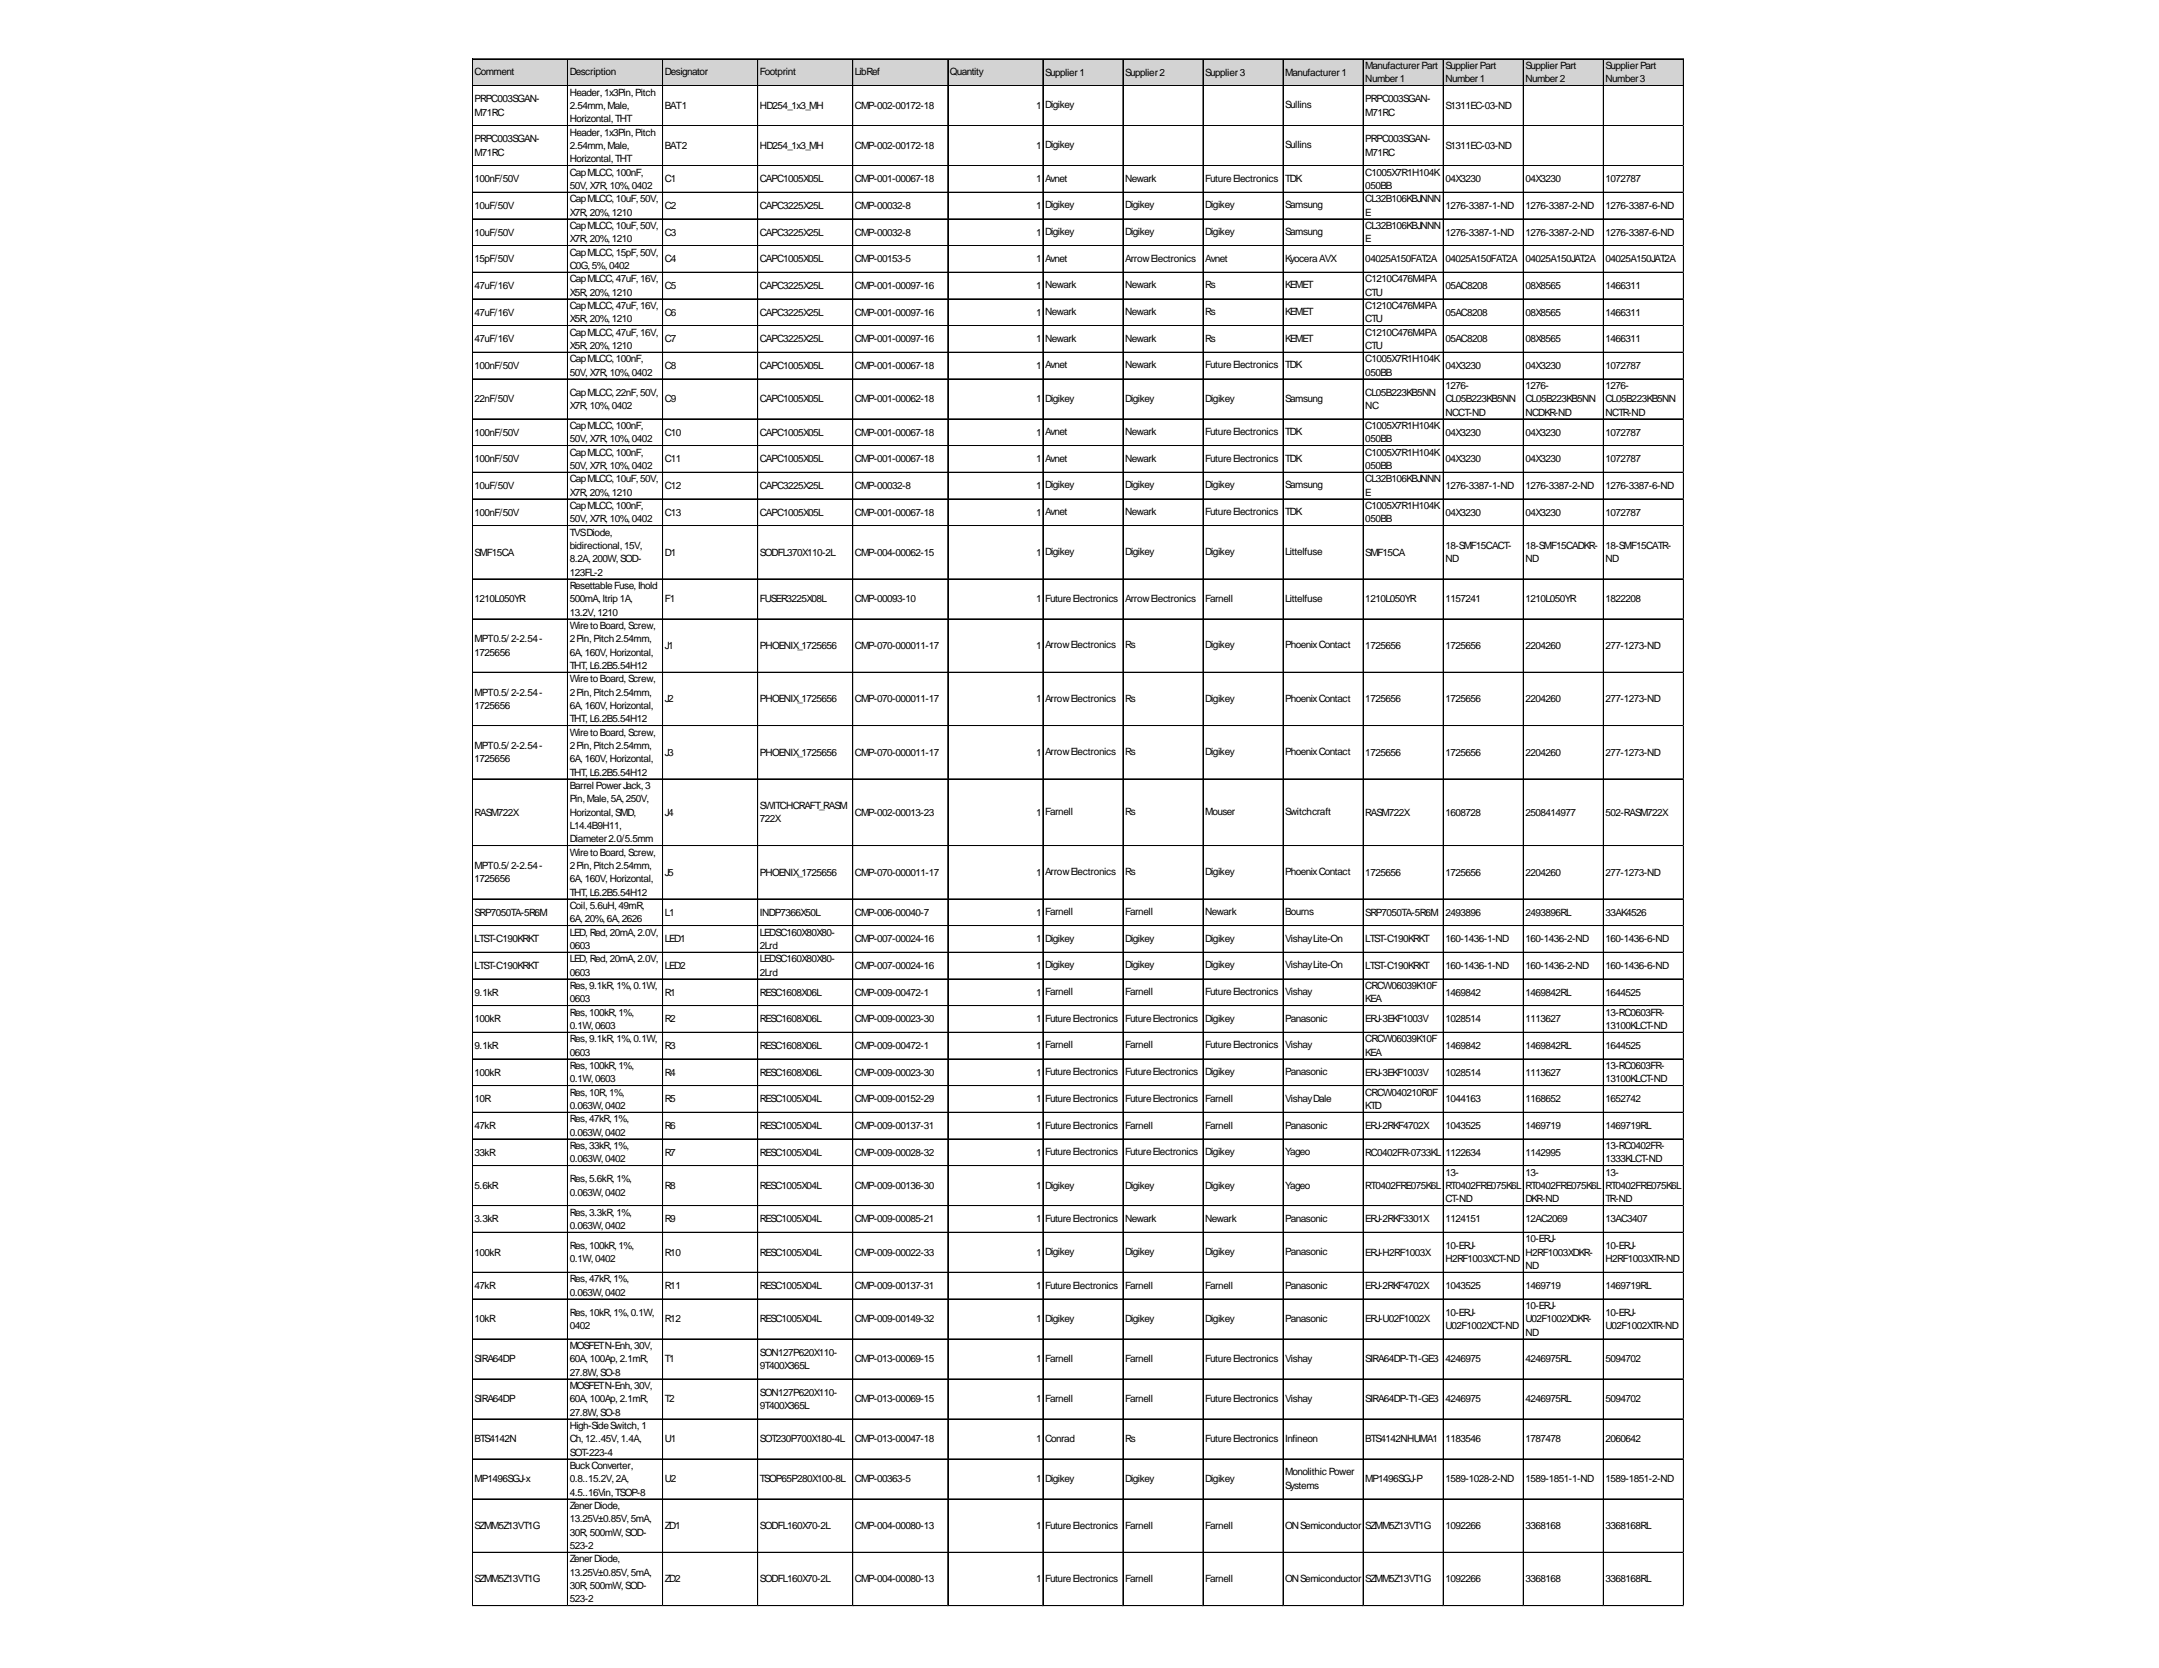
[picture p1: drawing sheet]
<svg xmlns="http://www.w3.org/2000/svg" width="279mm" height="216mm" viewBox="0 0 279 216" stroke-linecap="round" stroke-linejoin="round" font-family="sans-serif">
<defs><g id="words">
<g font-size="1.3">
<text x="61.4" y="9.7">Comment</text>
<text x="73.7" y="9.7">Description</text>
<text x="86" y="9.7">Designator</text>
<text x="98.3" y="9.7">Footprint</text>
<text x="110.6" y="9.7">LibRef</text>
<text x="122.9" y="9.7">Quantity</text>
<text x="135.2" y="9.8">Supplier1</text>
<text x="145.6" y="9.8">Supplier2</text>
<text x="156" y="9.8">Supplier3</text>
<text x="166.3" y="9.8">Manufacturer1</text>
<text x="176.7" y="8.9">ManufacturerPart</text>
<text x="176.7" y="10.7">Number1</text>
<text x="187.1" y="8.9">SupplierPart</text>
<text x="187.1" y="10.7">Number1</text>
<text x="197.4" y="8.9">SupplierPart</text>
<text x="197.4" y="10.7">Number2</text>
<text x="207.8" y="8.9">SupplierPart</text>
<text x="207.8" y="10.7">Number3</text>
<text x="61.4" y="13.2">PRPC003SGAN-</text>
<text x="61.4" y="15">M71RC</text>
<text x="73.7" y="12.4">Header,1x3Pin,Pitch</text>
<text x="73.7" y="14.1">2.54mm,Male,</text>
<text x="73.7" y="15.8">Horizontal,THT</text>
<text x="73.7" y="17.6">Header,1x3Pin,Pitch</text>
<text x="86" y="14.1">BAT1</text>
<text x="98.3" y="14.1">HD254_1x3_MH</text>
<text x="110.6" y="14.1">CMP-002-00172-18</text>
<text x="134.1" y="14.1">1</text>
<text x="135.2" y="14">Digikey</text>
<text x="166.3" y="14">Sullins</text>
<text x="176.7" y="13.2">PRPC003SGAN-</text>
<text x="176.7" y="15">M71RC</text>
<text x="187.1" y="14.1">S1311EC-03-ND</text>
<text x="61.4" y="18.4">PRPC003SGAN-</text>
<text x="61.4" y="20.1">M71RC</text>
<text x="61.4" y="23.6">100nF/50V</text>
<text x="73.7" y="19.3">2.54mm,Male,</text>
<text x="73.7" y="21">Horizontal,THT</text>
<text x="73.7" y="22.7">CapMLCC,100nF,</text>
<text x="86" y="19.3">BAT2</text>
<text x="86" y="23.6">C1</text>
<text x="98.3" y="19.3">HD254_1x3_MH</text>
<text x="98.3" y="23.6">CAPC1005X05L</text>
<text x="110.6" y="19.3">CMP-002-00172-18</text>
<text x="110.6" y="23.6">CMP-001-00067-18</text>
<text x="134.1" y="19.3">1</text>
<text x="134.1" y="23.6">1</text>
<text x="135.2" y="19.2">Digikey</text>
<text x="135.2" y="23.5">Avnet</text>
<text x="145.6" y="23.5">Newark</text>
<text x="156" y="23.5">FutureElectronics</text>
<text x="166.3" y="19.2">Sullins</text>
<text x="166.3" y="23.5">TDK</text>
<text x="176.7" y="18.4">PRPC003SGAN-</text>
<text x="176.7" y="20.1">M71RC</text>
<text x="176.7" y="22.7">C1005X7R1H104K</text>
<text x="187.1" y="19.3">S1311EC-03-ND</text>
<text x="187.1" y="23.6">04X3230</text>
<text x="197.4" y="23.6">04X3230</text>
<text x="207.8" y="23.6">1072787</text>
<text x="61.4" y="27.1">10uF/50V</text>
<text x="73.7" y="24.5">50V,X7R,10%,0402</text>
<text x="73.7" y="26.2">CapMLCC,10uF,50V,</text>
<text x="73.7" y="27.9">X7R,20%,1210</text>
<text x="73.7" y="29.6">CapMLCC,10uF,50V,</text>
<text x="86" y="27.1">C2</text>
<text x="98.3" y="27.1">CAPC3225X25L</text>
<text x="110.6" y="27.1">CMP-00032-8</text>
<text x="134.1" y="27.1">1</text>
<text x="135.2" y="27">Digikey</text>
<text x="145.6" y="27">Digikey</text>
<text x="156" y="27">Digikey</text>
<text x="166.3" y="27">Samsung</text>
<text x="176.7" y="24.5">050BB</text>
<text x="176.7" y="26.2">CL32B106KBJNNN</text>
<text x="176.7" y="27.9">E</text>
<text x="176.7" y="29.6">CL32B106KBJNNN</text>
<text x="187.1" y="27.1">1276-3387-1-ND</text>
<text x="197.4" y="27.1">1276-3387-2-ND</text>
<text x="207.8" y="27.1">1276-3387-6-ND</text>
<text x="61.4" y="30.5">10uF/50V</text>
<text x="61.4" y="34">15pF/50V</text>
<text x="73.7" y="31.4">X7R,20%,1210</text>
<text x="73.7" y="33.1">CapMLCC,15pF,50V,</text>
<text x="73.7" y="34.8">C0G,5%,0402</text>
<text x="86" y="30.5">C3</text>
<text x="86" y="34">C4</text>
<text x="98.3" y="30.5">CAPC3225X25L</text>
<text x="98.3" y="34">CAPC1005X05L</text>
<text x="110.6" y="30.5">CMP-00032-8</text>
<text x="110.6" y="34">CMP-00153-5</text>
<text x="134.1" y="30.5">1</text>
<text x="134.1" y="34">1</text>
<text x="135.2" y="30.4">Digikey</text>
<text x="135.2" y="33.9">Avnet</text>
<text x="145.6" y="30.4">Digikey</text>
<text x="145.6" y="33.9">ArrowElectronics</text>
<text x="156" y="30.4">Digikey</text>
<text x="156" y="33.9">Avnet</text>
<text x="166.3" y="30.4">Samsung</text>
<text x="166.3" y="33.9">KyoceraAVX</text>
<text x="176.7" y="31.4">E</text>
<text x="176.7" y="34">04025A150FAT2A</text>
<text x="187.1" y="30.5">1276-3387-1-ND</text>
<text x="187.1" y="34">04025A150FAT2A</text>
<text x="197.4" y="30.5">1276-3387-2-ND</text>
<text x="197.4" y="34">04025A150JAT2A</text>
<text x="207.8" y="30.5">1276-3387-6-ND</text>
<text x="207.8" y="34">04025A150JAT2A</text>
<text x="61.4" y="37.4">47uF/16V</text>
<text x="61.4" y="40.9">47uF/16V</text>
<text x="73.7" y="36.5">CapMLCC,47uF,16V,</text>
<text x="73.7" y="38.3">X5R,20%,1210</text>
<text x="73.7" y="40">CapMLCC,47uF,16V,</text>
<text x="73.7" y="41.7">X5R,20%,1210</text>
<text x="86" y="37.4">C5</text>
<text x="86" y="40.9">C6</text>
<text x="98.3" y="37.4">CAPC3225X25L</text>
<text x="98.3" y="40.9">CAPC3225X25L</text>
<text x="110.6" y="37.4">CMP-001-00097-16</text>
<text x="110.6" y="40.9">CMP-001-00097-16</text>
<text x="134.1" y="37.4">1</text>
<text x="134.1" y="40.9">1</text>
<text x="135.2" y="37.3">Newark</text>
<text x="135.2" y="40.8">Newark</text>
<text x="145.6" y="37.3">Newark</text>
<text x="145.6" y="40.8">Newark</text>
<text x="156" y="37.3">Rs</text>
<text x="156" y="40.8">Rs</text>
<text x="166.3" y="37.3">KEMET</text>
<text x="166.3" y="40.8">KEMET</text>
<text x="176.7" y="36.5">C1210C476M4PA</text>
<text x="176.7" y="38.3">CTU</text>
<text x="176.7" y="40">C1210C476M4PA</text>
<text x="176.7" y="41.7">CTU</text>
<text x="187.1" y="37.4">05AC8208</text>
<text x="187.1" y="40.9">05AC8208</text>
<text x="197.4" y="37.4">08X8565</text>
<text x="197.4" y="40.9">08X8565</text>
<text x="207.8" y="37.4">1466311</text>
<text x="207.8" y="40.9">1466311</text>
<text x="61.4" y="44.3">47uF/16V</text>
<text x="61.4" y="47.8">100nF/50V</text>
<text x="73.7" y="43.4">CapMLCC,47uF,16V,</text>
<text x="73.7" y="45.2">X5R,20%,1210</text>
<text x="73.7" y="46.9">CapMLCC,100nF,</text>
<text x="86" y="44.3">C7</text>
<text x="86" y="47.8">C8</text>
<text x="98.3" y="44.3">CAPC3225X25L</text>
<text x="98.3" y="47.8">CAPC1005X05L</text>
<text x="110.6" y="44.3">CMP-001-00097-16</text>
<text x="110.6" y="47.8">CMP-001-00067-18</text>
<text x="134.1" y="44.3">1</text>
<text x="134.1" y="47.8">1</text>
<text x="135.2" y="44.2">Newark</text>
<text x="135.2" y="47.7">Avnet</text>
<text x="145.6" y="44.2">Newark</text>
<text x="145.6" y="47.7">Newark</text>
<text x="156" y="44.2">Rs</text>
<text x="156" y="47.7">FutureElectronics</text>
<text x="166.3" y="44.2">KEMET</text>
<text x="166.3" y="47.7">TDK</text>
<text x="176.7" y="43.4">C1210C476M4PA</text>
<text x="176.7" y="45.2">CTU</text>
<text x="176.7" y="46.9">C1005X7R1H104K</text>
<text x="187.1" y="44.3">05AC8208</text>
<text x="187.1" y="47.8">04X3230</text>
<text x="197.4" y="44.3">08X8565</text>
<text x="197.4" y="47.8">04X3230</text>
<text x="207.8" y="44.3">1466311</text>
<text x="207.8" y="47.8">1072787</text>
<text x="61.4" y="52.1">22nF/50V</text>
<text x="73.7" y="48.6">50V,X7R,10%,0402</text>
<text x="73.7" y="51.2">CapMLCC,22nF,50V,</text>
<text x="73.7" y="52.9">X7R,10%,0402</text>
<text x="86" y="52.1">C9</text>
<text x="98.3" y="52.1">CAPC1005X05L</text>
<text x="110.6" y="52.1">CMP-001-00062-18</text>
<text x="134.1" y="52.1">1</text>
<text x="135.2" y="52">Digikey</text>
<text x="145.6" y="52">Digikey</text>
<text x="156" y="52">Digikey</text>
<text x="166.3" y="52">Samsung</text>
<text x="176.7" y="48.6">050BB</text>
<text x="176.7" y="51.2">CL05B223KB5NN</text>
<text x="176.7" y="52.9">NC</text>
<text x="187.1" y="50.4">1276-</text>
<text x="187.1" y="52.1">CL05B223KB5NN</text>
<text x="187.1" y="53.8">NCCT-ND</text>
<text x="197.4" y="50.4">1276-</text>
<text x="197.4" y="52.1">CL05B223KB5NN</text>
<text x="197.4" y="53.8">NCDKR-ND</text>
<text x="207.8" y="50.4">1276-</text>
<text x="207.8" y="52.1">CL05B223KB5NN</text>
<text x="207.8" y="53.8">NCTR-ND</text>
<text x="61.4" y="56.4">100nF/50V</text>
<text x="61.4" y="59.8">100nF/50V</text>
<text x="73.7" y="55.5">CapMLCC,100nF,</text>
<text x="73.7" y="57.3">50V,X7R,10%,0402</text>
<text x="73.7" y="59">CapMLCC,100nF,</text>
<text x="86" y="56.4">C10</text>
<text x="86" y="59.8">C11</text>
<text x="98.3" y="56.4">CAPC1005X05L</text>
<text x="98.3" y="59.8">CAPC1005X05L</text>
<text x="110.6" y="56.4">CMP-001-00067-18</text>
<text x="110.6" y="59.8">CMP-001-00067-18</text>
<text x="134.1" y="56.4">1</text>
<text x="134.1" y="59.8">1</text>
<text x="135.2" y="56.3">Avnet</text>
<text x="135.2" y="59.8">Avnet</text>
<text x="145.6" y="56.3">Newark</text>
<text x="145.6" y="59.8">Newark</text>
<text x="156" y="56.3">FutureElectronics</text>
<text x="156" y="59.8">FutureElectronics</text>
<text x="166.3" y="56.3">TDK</text>
<text x="166.3" y="59.8">TDK</text>
<text x="176.7" y="55.5">C1005X7R1H104K</text>
<text x="176.7" y="57.3">050BB</text>
<text x="176.7" y="59">C1005X7R1H104K</text>
<text x="187.1" y="56.4">04X3230</text>
<text x="187.1" y="59.8">04X3230</text>
<text x="197.4" y="56.4">04X3230</text>
<text x="197.4" y="59.8">04X3230</text>
<text x="207.8" y="56.4">1072787</text>
<text x="207.8" y="59.8">1072787</text>
<text x="61.4" y="63.3">10uF/50V</text>
<text x="73.7" y="60.7">50V,X7R,10%,0402</text>
<text x="73.7" y="62.4">CapMLCC,10uF,50V,</text>
<text x="73.7" y="64.2">X7R,20%,1210</text>
<text x="73.7" y="65.9">CapMLCC,100nF,</text>
<text x="86" y="63.3">C12</text>
<text x="98.3" y="63.3">CAPC3225X25L</text>
<text x="110.6" y="63.3">CMP-00032-8</text>
<text x="134.1" y="63.3">1</text>
<text x="135.2" y="63.2">Digikey</text>
<text x="145.6" y="63.2">Digikey</text>
<text x="156" y="63.2">Digikey</text>
<text x="166.3" y="63.2">Samsung</text>
<text x="176.7" y="60.7">050BB</text>
<text x="176.7" y="62.4">CL32B106KBJNNN</text>
<text x="176.7" y="64.2">E</text>
<text x="176.7" y="65.9">C1005X7R1H104K</text>
<text x="187.1" y="63.3">1276-3387-1-ND</text>
<text x="197.4" y="63.3">1276-3387-2-ND</text>
<text x="207.8" y="63.3">1276-3387-6-ND</text>
<text x="61.4" y="66.7">100nF/50V</text>
<text x="61.4" y="71.9">SMF15CA</text>
<text x="73.7" y="67.6">50V,X7R,10%,0402</text>
<text x="73.7" y="69.3">TVSDiode,</text>
<text x="73.7" y="71.1">bidirectional,15V,</text>
<text x="86" y="66.7">C13</text>
<text x="86" y="71.9">D1</text>
<text x="98.3" y="66.7">CAPC1005X05L</text>
<text x="98.3" y="71.9">SODFL370X110-2L</text>
<text x="110.6" y="66.7">CMP-001-00067-18</text>
<text x="110.6" y="71.9">CMP-004-00062-15</text>
<text x="134.1" y="66.7">1</text>
<text x="134.1" y="71.9">1</text>
<text x="135.2" y="66.7">Avnet</text>
<text x="135.2" y="71.9">Digikey</text>
<text x="145.6" y="66.7">Newark</text>
<text x="145.6" y="71.9">Digikey</text>
<text x="156" y="66.7">FutureElectronics</text>
<text x="156" y="71.9">Digikey</text>
<text x="166.3" y="66.7">TDK</text>
<text x="166.3" y="71.9">Littelfuse</text>
<text x="176.7" y="67.6">050BB</text>
<text x="176.7" y="71.9">SMF15CA</text>
<text x="187.1" y="66.7">04X3230</text>
<text x="187.1" y="71.1">18-SMF15CACT-</text>
<text x="197.4" y="66.7">04X3230</text>
<text x="197.4" y="71.1">18-SMF15CADKR-</text>
<text x="207.8" y="66.7">1072787</text>
<text x="207.8" y="71.1">18-SMF15CATR-</text>
<text x="61.4" y="78">1210L050YR</text>
<text x="73.7" y="72.8">8.2A,200W,SOD-</text>
<text x="73.7" y="74.5">123FL-2</text>
<text x="73.7" y="76.2">ResettableFuse,Ihold</text>
<text x="73.7" y="78">500mA,Itrip1A,</text>
<text x="86" y="78">F1</text>
<text x="98.3" y="78">FUSER3225X08L</text>
<text x="110.6" y="78">CMP-00093-10</text>
<text x="134.1" y="78">1</text>
<text x="135.2" y="77.9">FutureElectronics</text>
<text x="145.6" y="77.9">ArrowElectronics</text>
<text x="156" y="77.9">Farnell</text>
<text x="166.3" y="77.9">Littelfuse</text>
<text x="176.7" y="78">1210L050YR</text>
<text x="187.1" y="72.8">ND</text>
<text x="187.1" y="78">1157241</text>
<text x="197.4" y="72.8">ND</text>
<text x="197.4" y="78">1210L050YR</text>
<text x="207.8" y="72.8">ND</text>
<text x="207.8" y="78">1822208</text>
<text x="61.4" y="83.1">MPT0.5/ 2-2.54-</text>
<text x="73.7" y="79.7">13.2V,1210</text>
<text x="73.7" y="81.4">WiretoBoard,Screw,</text>
<text x="73.7" y="83.1">2Pin,Pitch2.54mm,</text>
<text x="135.2" y="83.9">ArrowElectronics</text>
<text x="145.6" y="83.9">Rs</text>
<text x="156" y="83.9">Digikey</text>
<text x="166.3" y="83.9">PhoenixContact</text>
<text x="61.4" y="84.9">1725656</text>
<text x="73.7" y="84.9">6A,160V,Horizontal,</text>
<text x="73.7" y="86.6">THT,L6.2B5.54H12</text>
<text x="73.7" y="88.3">WiretoBoard,Screw,</text>
<text x="86" y="84">J1</text>
<text x="98.3" y="84">PHOENIX_1725656</text>
<text x="110.6" y="84">CMP-070-000011-17</text>
<text x="134.1" y="84">1</text>
<text x="176.7" y="84">1725656</text>
<text x="187.1" y="84">1725656</text>
<text x="197.4" y="84">2204260</text>
<text x="207.8" y="84">277-1273-ND</text>
<text x="61.4" y="90">MPT0.5/ 2-2.54-</text>
<text x="61.4" y="91.8">1725656</text>
<text x="73.7" y="90">2Pin,Pitch2.54mm,</text>
<text x="73.7" y="91.8">6A,160V,Horizontal,</text>
<text x="73.7" y="93.5">THT,L6.2B5.54H12</text>
<text x="73.7" y="95.2">WiretoBoard,Screw,</text>
<text x="86" y="90.9">J2</text>
<text x="98.3" y="90.9">PHOENIX_1725656</text>
<text x="110.6" y="90.9">CMP-070-000011-17</text>
<text x="134.1" y="90.9">1</text>
<text x="135.2" y="90.8">ArrowElectronics</text>
<text x="145.6" y="90.8">Rs</text>
<text x="156" y="90.8">Digikey</text>
<text x="166.3" y="90.8">PhoenixContact</text>
<text x="176.7" y="90.9">1725656</text>
<text x="187.1" y="90.9">1725656</text>
<text x="197.4" y="90.9">2204260</text>
<text x="207.8" y="90.9">277-1273-ND</text>
<text x="61.4" y="97">MPT0.5/ 2-2.54-</text>
<text x="61.4" y="98.7">1725656</text>
<text x="73.7" y="97">2Pin,Pitch2.54mm,</text>
<text x="73.7" y="98.7">6A,160V,Horizontal,</text>
<text x="73.7" y="100.4">THT,L6.2B5.54H12</text>
<text x="86" y="97.8">J3</text>
<text x="98.3" y="97.8">PHOENIX_1725656</text>
<text x="110.6" y="97.8">CMP-070-000011-17</text>
<text x="134.1" y="97.8">1</text>
<text x="135.2" y="97.7">ArrowElectronics</text>
<text x="145.6" y="97.7">Rs</text>
<text x="156" y="97.7">Digikey</text>
<text x="166.3" y="97.7">PhoenixContact</text>
<text x="176.7" y="97.8">1725656</text>
<text x="187.1" y="97.8">1725656</text>
<text x="197.4" y="97.8">2204260</text>
<text x="207.8" y="97.8">277-1273-ND</text>
<text x="61.4" y="105.6">RASM722X</text>
<text x="73.7" y="102.1">BarrelPowerJack,3</text>
<text x="73.7" y="103.9">Pin,Male,5A,250V,</text>
<text x="73.7" y="105.6">Horizontal,SMD,</text>
<text x="73.7" y="107.3">L14.4B9H11,</text>
<text x="86" y="105.6">J4</text>
<text x="98.3" y="104.7">SWITCHCRAFT_RASM</text>
<text x="98.3" y="106.4">722X</text>
<text x="110.6" y="105.6">CMP-002-00013-23</text>
<text x="134.1" y="105.6">1</text>
<text x="135.2" y="105.5">Farnell</text>
<text x="145.6" y="105.5">Rs</text>
<text x="156" y="105.5">Mouser</text>
<text x="166.3" y="105.5">Switchcraft</text>
<text x="176.7" y="105.6">RASM722X</text>
<text x="187.1" y="105.6">1608728</text>
<text x="197.4" y="105.6">2508414977</text>
<text x="207.8" y="105.6">502-RASM722X</text>
<text x="61.4" y="112.5">MPT0.5/ 2-2.54-</text>
<text x="73.7" y="109">Diameter2.0/5.5mm</text>
<text x="73.7" y="110.8">WiretoBoard,Screw,</text>
<text x="73.7" y="112.5">2Pin,Pitch2.54mm,</text>
<text x="86" y="113.3">J5</text>
<text x="98.3" y="113.3">PHOENIX_1725656</text>
<text x="110.6" y="113.3">CMP-070-000011-17</text>
<text x="134.1" y="113.3">1</text>
<text x="135.2" y="113.3">ArrowElectronics</text>
<text x="145.6" y="113.3">Rs</text>
<text x="156" y="113.3">Digikey</text>
<text x="166.3" y="113.3">PhoenixContact</text>
<text x="176.7" y="113.3">1725656</text>
<text x="187.1" y="113.3">1725656</text>
<text x="197.4" y="113.3">2204260</text>
<text x="207.8" y="113.3">277-1273-ND</text>
<text x="61.4" y="114.2">1725656</text>
<text x="61.4" y="118.5">SRP7050TA-5R6M</text>
<text x="73.7" y="114.2">6A,160V,Horizontal,</text>
<text x="73.7" y="115.9">THT,L6.2B5.54H12</text>
<text x="73.7" y="117.7">Coil,5.6uH,49mR,</text>
<text x="73.7" y="119.4">6A,20%,6A,2626</text>
<text x="86" y="118.5">L1</text>
<text x="98.3" y="118.5">INDP7366X50L</text>
<text x="110.6" y="118.5">CMP-006-00040-7</text>
<text x="134.1" y="118.5">1</text>
<text x="135.2" y="118.5">Farnell</text>
<text x="145.6" y="118.5">Farnell</text>
<text x="156" y="118.5">Newark</text>
<text x="166.3" y="118.5">Bourns</text>
<text x="176.7" y="118.5">SRP7050TA-5R6M</text>
<text x="187.1" y="118.5">2493896</text>
<text x="197.4" y="118.5">2493896RL</text>
<text x="207.8" y="118.5">33AK4526</text>
<text x="61.4" y="122">LTST-C190KRKT</text>
<text x="61.4" y="125.4">LTST-C190KRKT</text>
<text x="73.7" y="121.1">LED,Red,20mA,2.0V,</text>
<text x="73.7" y="122.8">0603</text>
<text x="73.7" y="124.6">LED,Red,20mA,2.0V,</text>
<text x="86" y="122">LED1</text>
<text x="86" y="125.4">LED2</text>
<text x="98.3" y="121.1">LEDSC160X80X80-</text>
<text x="98.3" y="122.8">2Lrd</text>
<text x="98.3" y="124.6">LEDSC160X80X80-</text>
<text x="110.6" y="122">CMP-007-00024-16</text>
<text x="110.6" y="125.4">CMP-007-00024-16</text>
<text x="134.1" y="122">1</text>
<text x="134.1" y="125.4">1</text>
<text x="135.2" y="121.9">Digikey</text>
<text x="135.2" y="125.4">Digikey</text>
<text x="145.6" y="121.9">Digikey</text>
<text x="145.6" y="125.4">Digikey</text>
<text x="156" y="121.9">Digikey</text>
<text x="156" y="125.4">Digikey</text>
<text x="166.3" y="121.9">VishayLite-On</text>
<text x="166.3" y="125.4">VishayLite-On</text>
<text x="176.7" y="122">LTST-C190KRKT</text>
<text x="176.7" y="125.4">LTST-C190KRKT</text>
<text x="187.1" y="122">160-1436-1-ND</text>
<text x="187.1" y="125.4">160-1436-1-ND</text>
<text x="197.4" y="122">160-1436-2-ND</text>
<text x="197.4" y="125.4">160-1436-2-ND</text>
<text x="207.8" y="122">160-1436-6-ND</text>
<text x="207.8" y="125.4">160-1436-6-ND</text>
<text x="61.4" y="128.9">9.1kR</text>
<text x="73.7" y="126.3">0603</text>
<text x="73.7" y="128">Res,9.1kR,1%,0.1W,</text>
<text x="73.7" y="129.7">0603</text>
<text x="73.7" y="131.5">Res,100kR,1%,</text>
<text x="86" y="128.9">R1</text>
<text x="98.3" y="126.3">2Lrd</text>
<text x="98.3" y="128.9">RESC1608X06L</text>
<text x="110.6" y="128.9">CMP-009-00472-1</text>
<text x="134.1" y="128.9">1</text>
<text x="135.2" y="128.8">Farnell</text>
<text x="145.6" y="128.8">Farnell</text>
<text x="156" y="128.8">FutureElectronics</text>
<text x="166.3" y="128.8">Vishay</text>
<text x="176.7" y="128">CRCW06039K10F</text>
<text x="176.7" y="129.7">KEA</text>
<text x="187.1" y="128.9">1469842</text>
<text x="197.4" y="128.9">1469842RL</text>
<text x="207.8" y="128.9">1644525</text>
<text x="207.8" y="131.5">13-RC0603FR-</text>
<text x="61.4" y="132.3">100kR</text>
<text x="61.4" y="135.8">9.1kR</text>
<text x="73.7" y="133.2">0.1W,0603</text>
<text x="73.7" y="134.9">Res,9.1kR,1%,0.1W,</text>
<text x="73.7" y="136.6">0603</text>
<text x="86" y="132.3">R2</text>
<text x="86" y="135.8">R3</text>
<text x="98.3" y="132.3">RESC1608X06L</text>
<text x="98.3" y="135.8">RESC1608X06L</text>
<text x="110.6" y="132.3">CMP-009-00023-30</text>
<text x="110.6" y="135.8">CMP-009-00472-1</text>
<text x="134.1" y="132.3">1</text>
<text x="134.1" y="135.8">1</text>
<text x="135.2" y="132.3">FutureElectronics</text>
<text x="135.2" y="135.7">Farnell</text>
<text x="145.6" y="132.3">FutureElectronics</text>
<text x="145.6" y="135.7">Farnell</text>
<text x="156" y="132.3">Digikey</text>
<text x="156" y="135.7">FutureElectronics</text>
<text x="166.3" y="132.3">Panasonic</text>
<text x="166.3" y="135.7">Vishay</text>
<text x="176.7" y="132.3">ERJ-3EKF1003V</text>
<text x="176.7" y="134.9">CRCW06039K10F</text>
<text x="176.7" y="136.6">KEA</text>
<text x="187.1" y="132.3">1028514</text>
<text x="187.1" y="135.8">1469842</text>
<text x="197.4" y="132.3">1113627</text>
<text x="197.4" y="135.8">1469842RL</text>
<text x="207.8" y="133.2">13100KLCT-ND</text>
<text x="207.8" y="135.8">1644525</text>
<text x="61.4" y="139.2">100kR</text>
<text x="61.4" y="142.7">10R</text>
<text x="73.7" y="138.4">Res,100kR,1%,</text>
<text x="73.7" y="140.1">0.1W,0603</text>
<text x="73.7" y="141.8">Res,10R,1%,</text>
<text x="73.7" y="143.6">0.063W,0402</text>
<text x="86" y="139.2">R4</text>
<text x="86" y="142.7">R5</text>
<text x="98.3" y="139.2">RESC1608X06L</text>
<text x="98.3" y="142.7">RESC1005X04L</text>
<text x="110.6" y="139.2">CMP-009-00023-30</text>
<text x="110.6" y="142.7">CMP-009-00152-29</text>
<text x="134.1" y="139.2">1</text>
<text x="134.1" y="142.7">1</text>
<text x="135.2" y="139.2">FutureElectronics</text>
<text x="135.2" y="142.6">FutureElectronics</text>
<text x="145.6" y="139.2">FutureElectronics</text>
<text x="145.6" y="142.6">FutureElectronics</text>
<text x="156" y="139.2">Digikey</text>
<text x="156" y="142.6">Farnell</text>
<text x="166.3" y="139.2">Panasonic</text>
<text x="166.3" y="142.6">VishayDale</text>
<text x="176.7" y="139.2">ERJ-3EKF1003V</text>
<text x="176.7" y="141.8">CRCW040210R0F</text>
<text x="176.7" y="143.6">KTD</text>
<text x="187.1" y="139.2">1028514</text>
<text x="187.1" y="142.7">1044163</text>
<text x="197.4" y="139.2">1113627</text>
<text x="197.4" y="142.7">1168652</text>
<text x="207.8" y="138.4">13-RC0603FR-</text>
<text x="207.8" y="140.1">13100KLCT-ND</text>
<text x="207.8" y="142.7">1652742</text>
<text x="61.4" y="146.1">47kR</text>
<text x="61.4" y="149.6">33kR</text>
<text x="73.7" y="145.3">Res,47kR,1%,</text>
<text x="73.7" y="147">0.063W,0402</text>
<text x="73.7" y="148.7">Res,33kR,1%,</text>
<text x="86" y="146.1">R6</text>
<text x="86" y="149.6">R7</text>
<text x="98.3" y="146.1">RESC1005X04L</text>
<text x="98.3" y="149.6">RESC1005X04L</text>
<text x="110.6" y="146.1">CMP-009-00137-31</text>
<text x="110.6" y="149.6">CMP-009-00028-32</text>
<text x="134.1" y="146.1">1</text>
<text x="134.1" y="149.6">1</text>
<text x="135.2" y="146.1">FutureElectronics</text>
<text x="135.2" y="149.5">FutureElectronics</text>
<text x="145.6" y="146.1">Farnell</text>
<text x="145.6" y="149.5">FutureElectronics</text>
<text x="156" y="146.1">Farnell</text>
<text x="156" y="149.5">Digikey</text>
<text x="166.3" y="146.1">Panasonic</text>
<text x="166.3" y="149.5">Yageo</text>
<text x="176.7" y="146.1">ERJ-2RKF4702X</text>
<text x="176.7" y="149.6">RC0402FR-0733KL</text>
<text x="187.1" y="146.1">1043525</text>
<text x="187.1" y="149.6">1122634</text>
<text x="197.4" y="146.1">1469719</text>
<text x="197.4" y="149.6">1142995</text>
<text x="207.8" y="146.1">1469719RL</text>
<text x="207.8" y="148.7">13-RC0402FR-</text>
<text x="61.4" y="153.9">5.6kR</text>
<text x="73.7" y="150.5">0.063W,0402</text>
<text x="73.7" y="153">Res,5.6kR,1%,</text>
<text x="73.7" y="154.8">0.063W,0402</text>
<text x="86" y="153.9">R8</text>
<text x="98.3" y="153.9">RESC1005X04L</text>
<text x="110.6" y="153.9">CMP-009-00136-30</text>
<text x="134.1" y="153.9">1</text>
<text x="135.2" y="153.8">Digikey</text>
<text x="145.6" y="153.8">Digikey</text>
<text x="156" y="153.8">Digikey</text>
<text x="166.3" y="153.8">Yageo</text>
<text x="176.7" y="153.9">RT0402FRE075K6L</text>
<text x="187.1" y="152.2">13-</text>
<text x="187.1" y="153.9">RT0402FRE075K6L</text>
<text x="187.1" y="155.6">CT-ND</text>
<text x="197.4" y="152.2">13-</text>
<text x="197.4" y="153.9">RT0402FRE075K6L</text>
<text x="197.4" y="155.6">DKR-ND</text>
<text x="207.8" y="150.5">1333KLCT-ND</text>
<text x="207.8" y="152.2">13-</text>
<text x="207.8" y="153.9">RT0402FRE075K6L</text>
<text x="207.8" y="155.6">TR-ND</text>
<text x="61.4" y="158.2">3.3kR</text>
<text x="73.7" y="157.4">Res,3.3kR,1%,</text>
<text x="73.7" y="159.1">0.063W,0402</text>
<text x="73.7" y="161.7">Res,100kR,1%,</text>
<text x="86" y="158.2">R9</text>
<text x="98.3" y="158.2">RESC1005X04L</text>
<text x="110.6" y="158.2">CMP-009-00085-21</text>
<text x="134.1" y="158.2">1</text>
<text x="135.2" y="158.2">FutureElectronics</text>
<text x="145.6" y="158.2">Newark</text>
<text x="156" y="158.2">Newark</text>
<text x="166.3" y="158.2">Panasonic</text>
<text x="176.7" y="158.2">ERJ-2RKF3301X</text>
<text x="187.1" y="158.2">1124151</text>
<text x="187.1" y="161.7">10-ERJ-</text>
<text x="197.4" y="158.2">12AC2069</text>
<text x="197.4" y="160.8">10-ERJ-</text>
<text x="207.8" y="158.2">13AC3407</text>
<text x="207.8" y="161.7">10-ERJ-</text>
<text x="61.4" y="162.5">100kR</text>
<text x="61.4" y="166.9">47kR</text>
<text x="73.7" y="163.4">0.1W,0402</text>
<text x="73.7" y="166">Res,47kR,1%,</text>
<text x="73.7" y="167.7">0.063W,0402</text>
<text x="86" y="162.5">R10</text>
<text x="86" y="166.9">R11</text>
<text x="98.3" y="162.5">RESC1005X04L</text>
<text x="98.3" y="166.9">RESC1005X04L</text>
<text x="110.6" y="162.5">CMP-009-00022-33</text>
<text x="110.6" y="166.9">CMP-009-00137-31</text>
<text x="134.1" y="162.5">1</text>
<text x="134.1" y="166.9">1</text>
<text x="135.2" y="162.5">Digikey</text>
<text x="135.2" y="166.8">FutureElectronics</text>
<text x="145.6" y="162.5">Digikey</text>
<text x="145.6" y="166.8">Farnell</text>
<text x="156" y="162.5">Digikey</text>
<text x="156" y="166.8">Farnell</text>
<text x="166.3" y="162.5">Panasonic</text>
<text x="166.3" y="166.8">Panasonic</text>
<text x="176.7" y="162.5">ERJ-H2RF1003X</text>
<text x="176.7" y="166.9">ERJ-2RKF4702X</text>
<text x="187.1" y="163.4">H2RF1003XCT-ND</text>
<text x="187.1" y="166.9">1043525</text>
<text x="197.4" y="162.5">H2RF1003XDKR-</text>
<text x="197.4" y="164.3">ND</text>
<text x="197.4" y="166.9">1469719</text>
<text x="207.8" y="163.4">H2RF1003XTR-ND</text>
<text x="207.8" y="166.9">1469719RL</text>
<text x="61.4" y="171.2">10kR</text>
<text x="73.7" y="170.3">Res,10kR,1%,0.1W,</text>
<text x="73.7" y="172">0402</text>
<text x="86" y="171.2">R12</text>
<text x="98.3" y="171.2">RESC1005X04L</text>
<text x="110.6" y="171.2">CMP-009-00149-32</text>
<text x="134.1" y="171.2">1</text>
<text x="135.2" y="171.1">Digikey</text>
<text x="145.6" y="171.1">Digikey</text>
<text x="156" y="171.1">Digikey</text>
<text x="166.3" y="171.1">Panasonic</text>
<text x="176.7" y="171.2">ERJ-U02F1002X</text>
<text x="187.1" y="170.3">10-ERJ-</text>
<text x="187.1" y="172">U02F1002XCT-ND</text>
<text x="197.4" y="169.4">10-ERJ-</text>
<text x="197.4" y="171.2">U02F1002XDKR-</text>
<text x="197.4" y="172.9">ND</text>
<text x="207.8" y="170.3">10-ERJ-</text>
<text x="207.8" y="172">U02F1002XTR-ND</text>
<text x="61.4" y="176.3">SIRA64DP</text>
<text x="73.7" y="174.6">MOSFETN-Enh,30V,</text>
<text x="73.7" y="176.3">60A,100Ap,2.1mR,</text>
<text x="73.7" y="178.1">27.8W,SO-8</text>
<text x="73.7" y="179.8">MOSFETN-Enh,30V,</text>
<text x="86" y="176.3">T1</text>
<text x="98.3" y="175.5">SON127P620X110-</text>
<text x="98.3" y="177.2">9T400X365L</text>
<text x="110.6" y="176.3">CMP-013-00069-15</text>
<text x="134.1" y="176.3">1</text>
<text x="135.2" y="176.3">Farnell</text>
<text x="145.6" y="176.3">Farnell</text>
<text x="156" y="176.3">FutureElectronics</text>
<text x="166.3" y="176.3">Vishay</text>
<text x="176.7" y="176.3">SIRA64DP-T1-GE3</text>
<text x="187.1" y="176.3">4246975</text>
<text x="197.4" y="176.3">4246975RL</text>
<text x="207.8" y="176.3">5094702</text>
<text x="61.4" y="181.5">SIRA64DP</text>
<text x="73.7" y="181.5">60A,100Ap,2.1mR,</text>
<text x="73.7" y="183.2">27.8W,SO-8</text>
<text x="73.7" y="185">High-SideSwitch,1</text>
<text x="86" y="181.5">T2</text>
<text x="98.3" y="180.7">SON127P620X110-</text>
<text x="98.3" y="182.4">9T400X365L</text>
<text x="110.6" y="181.5">CMP-013-00069-15</text>
<text x="134.1" y="181.5">1</text>
<text x="135.2" y="181.5">Farnell</text>
<text x="145.6" y="181.5">Farnell</text>
<text x="156" y="181.5">FutureElectronics</text>
<text x="166.3" y="181.5">Vishay</text>
<text x="176.7" y="181.5">SIRA64DP-T1-GE3</text>
<text x="187.1" y="181.5">4246975</text>
<text x="197.4" y="181.5">4246975RL</text>
<text x="207.8" y="181.5">5094702</text>
<text x="61.4" y="186.7">BTS4142N</text>
<text x="61.4" y="191.9">MP1496SGJ-x</text>
<text x="73.7" y="186.7">Ch,12..45V,1.4A,</text>
<text x="73.7" y="188.4">SOT-223-4</text>
<text x="73.7" y="190.2">BuckConverter,</text>
<text x="73.7" y="191.9">0.8..15.2V,2A,</text>
<text x="86" y="186.7">U1</text>
<text x="86" y="191.9">U2</text>
<text x="98.3" y="186.7">SOT230P700X180-4L</text>
<text x="98.3" y="191.9">TSOP65P280X100-8L</text>
<text x="110.6" y="186.7">CMP-013-00047-18</text>
<text x="110.6" y="191.9">CMP-00363-5</text>
<text x="134.1" y="186.7">1</text>
<text x="134.1" y="191.9">1</text>
<text x="135.2" y="186.6">Conrad</text>
<text x="135.2" y="191.8">Digikey</text>
<text x="145.6" y="186.6">Rs</text>
<text x="145.6" y="191.8">Digikey</text>
<text x="156" y="186.6">FutureElectronics</text>
<text x="156" y="191.8">Digikey</text>
<text x="166.3" y="186.6">Infineon</text>
<text x="166.3" y="190.9">Monolithic Power</text>
<text x="176.7" y="186.7">BTS4142NHUMA1</text>
<text x="176.7" y="191.9">MP1496SGJ-P</text>
<text x="187.1" y="186.7">1183546</text>
<text x="187.1" y="191.9">1589-1028-2-ND</text>
<text x="197.4" y="186.7">1787478</text>
<text x="197.4" y="191.9">1589-1851-1-ND</text>
<text x="207.8" y="186.7">2060642</text>
<text x="207.8" y="191.9">1589-1851-2-ND</text>
<text x="61.4" y="197.9">SZMM5Z13VT1G</text>
<text x="73.7" y="193.6">4.5..16Vin,TSOP-8</text>
<text x="73.7" y="195.3">ZenerDiode,</text>
<text x="73.7" y="197.1">13.25V±0.85V,5mA,</text>
<text x="86" y="197.9">ZD1</text>
<text x="98.3" y="197.9">SODFL160X70-2L</text>
<text x="110.6" y="197.9">CMP-004-00080-13</text>
<text x="134.1" y="197.9">1</text>
<text x="135.2" y="197.8">FutureElectronics</text>
<text x="145.6" y="197.8">Farnell</text>
<text x="156" y="197.8">Farnell</text>
<text x="166.3" y="192.7">Systems</text>
<text x="166.3" y="197.8">ONSemiconductor</text>
<text x="176.7" y="197.9">SZMM5Z13VT1G</text>
<text x="187.1" y="197.9">1092266</text>
<text x="197.4" y="197.9">3368168</text>
<text x="207.8" y="197.9">3368168RL</text>
<text x="73.7" y="198.8">30R,500mW,SOD-</text>
<text x="73.7" y="200.5">523-2</text>
<text x="73.7" y="202.2">ZenerDiode,</text>
<text x="73.7" y="204">13.25V±0.85V,5mA,</text>
<text x="61.4" y="204.8">SZMM5Z13VT1G</text>
<text x="73.7" y="205.7">30R,500mW,SOD-</text>
<text x="73.7" y="207.4">523-2</text>
<text x="86" y="204.8">ZD2</text>
<text x="98.3" y="204.8">SODFL160X70-2L</text>
<text x="110.6" y="204.8">CMP-004-00080-13</text>
<text x="134.1" y="204.8">1</text>
<text x="135.2" y="204.8">FutureElectronics</text>
<text x="145.6" y="204.8">Farnell</text>
<text x="156" y="204.8">Farnell</text>
<text x="166.3" y="204.8">ONSemiconductor</text>
<text x="176.7" y="204.8">SZMM5Z13VT1G</text>
<text x="187.1" y="204.8">1092266</text>
<text x="197.4" y="204.8">3368168</text>
<text x="207.8" y="204.8">3368168RL</text>
</g>
</g></defs>
<path d="M61.2 7.6h156.8v3.5h-156.8z" fill="#d3d3d3"/>
<g fill="none" stroke="#000" stroke-width=".13">
<path d="M61.1 7.6v200.3M61.2 7.6v200.3M61.2 7.6h156.7M61.2 7.7h156.7M61.2 11.1h156.7M61.2 16.2h156.7M61.2 16.3h156.7M73.4 7.7v200.2M73.5 7.7v200.2M85.7 7.7v200.2M85.8 7.7v200.2M98 7.7v200.2"/>
<path d="M98.1 7.7v200.2M110.3 7.7v200.2M110.4 7.7v200.2M122.7 7.7v200.2M135 7.7v200.2M145.3 7.7v200.2M145.4 7.7v200.2M155.7 7.7v200.2M166 7.7v200.2M166.1 7.7v200.2M176.4 7.7v200.2M186.8 7.7v200.2"/>
<path d="M197.1 7.7v200.2M197.2 7.7v200.2M207.5 7.7v200.2M217.8 7.7v200.2M217.9 7.7v200.2M61.2 21.4h156.7M61.2 21.5h156.7M61.2 24.9h156.7M61.2 28.3h156.7M61.2 28.4h156.7M61.2 31.8h156.7M61.2 35.2h156.7"/>
<path d="M61.2 35.3h156.7M61.2 38.7h156.7M61.2 42.1h156.7M61.2 42.2h156.7M61.2 45.6h156.7M61.2 49h156.7M61.2 49.1h156.7M61.2 54.2h156.7M61.2 54.3h156.7M61.2 57.7h156.7M61.2 61.1h156.7M61.2 61.2h156.7"/>
<path d="M61.2 64.6h156.7M61.2 68h156.7M61.2 68.1h156.7M61.2 74.9h156.7M61.2 75h156.7M61.2 80.1h156.7M61.2 87h156.7M61.2 93.9h156.7M61.2 100.8h156.7M61.2 100.9h156.7M61.2 109.4h156.7M61.2 109.5h156.7"/>
<path d="M61.2 116.3h156.7M61.2 116.4h156.7M61.2 119.8h156.7M61.2 123.3h156.7M61.2 126.7h156.7M61.2 130.2h156.7M61.2 133.6h156.7M61.2 137.1h156.7M61.2 140.5h156.7M61.2 144h156.7M61.2 147.4h156.7M61.2 147.5h156.7"/>
<path d="M61.2 150.9h156.7M61.2 156h156.7M61.2 156.1h156.7M61.2 159.5h156.7M61.2 164.7h156.7M61.2 168.1h156.7M61.2 168.2h156.7M61.2 173.3h156.7M61.2 178.5h156.7M61.2 183.7h156.7M61.2 188.8h156.7M61.2 188.9h156.7"/>
<path d="M61.2 194h156.7M61.2 194.1h156.7M61.2 200.9h156.7M61.2 201h156.7M61.2 207.8h156.7M61.2 207.9h156.7"/>
</g>
<path d="M61.1 207.9h.1" fill="none" stroke="#e0e0e0" stroke-width=".13"/>
<path d="M61.1 207.9h.1z" fill="#e0e0e0"/>
<path d="M73.4 207.9h.1" fill="none" stroke="#e0e0e0" stroke-width=".13"/>
<path d="M73.4 207.9h.1z" fill="#e0e0e0"/>
<path d="M85.7 207.9h.1" fill="none" stroke="#e0e0e0" stroke-width=".13"/>
<path d="M85.7 207.9h.1z" fill="#e0e0e0"/>
<path d="M98 207.9h.1" fill="none" stroke="#e0e0e0" stroke-width=".13"/>
<path d="M98 207.9h.1z" fill="#e0e0e0"/>
<path d="M110.3 207.9h.1" fill="none" stroke="#e0e0e0" stroke-width=".13"/>
<path d="M110.3 207.9h.1z" fill="#e0e0e0"/>
<path d="M122.7 207.9h.1" fill="none" stroke="#e0e0e0" stroke-width=".13"/>
<path d="M135 207.9h.1" fill="none" stroke="#e0e0e0" stroke-width=".13"/>
<path d="M145.3 207.9h.1" fill="none" stroke="#e0e0e0" stroke-width=".13"/>
<path d="M145.3 207.9h.1z" fill="#e0e0e0"/>
<path d="M155.7 207.9h.1" fill="none" stroke="#e0e0e0" stroke-width=".13"/>
<path d="M155.7 207.9h.1z" fill="#e0e0e0"/>
<path d="M166 207.9h.1" fill="none" stroke="#e0e0e0" stroke-width=".13"/>
<path d="M166 207.9h.1z" fill="#e0e0e0"/>
<path d="M176.4 207.9h.1" fill="none" stroke="#e0e0e0" stroke-width=".13"/>
<path d="M176.4 207.9h.1z" fill="#e0e0e0"/>
<path d="M186.8 207.9h.1" fill="none" stroke="#e0e0e0" stroke-width=".13"/>
<path d="M197.1 207.9h.1" fill="none" stroke="#e0e0e0" stroke-width=".13"/>
<path d="M197.1 207.9h.1z" fill="#e0e0e0"/>
<path d="M207.5 207.9h.1" fill="none" stroke="#e0e0e0" stroke-width=".13"/>
<path d="M207.5 207.9h.1z" fill="#e0e0e0"/>
<path d="M217.8 207.9h.1" fill="none" stroke="#e0e0e0" stroke-width=".13"/>
<path d="M217.8 207.9h.1z" fill="#e0e0e0"/>
<path d="M217.9 16.2h.1" fill="none" stroke="#e0e0e0" stroke-width=".13"/>
<path d="M217.9 16.2l.1 .1z" fill="#e0e0e0"/>
<path d="M217.9 21.4h.1" fill="none" stroke="#e0e0e0" stroke-width=".13"/>
<path d="M217.9 21.4l.1 .1z" fill="#e0e0e0"/>
<path d="M217.9 24.9h.1" fill="none" stroke="#e0e0e0" stroke-width=".13"/>
<path d="M217.9 24.9h.1z" fill="#e0e0e0"/>
<path d="M217.9 28.3h.1" fill="none" stroke="#e0e0e0" stroke-width=".13"/>
<path d="M217.9 28.3l.1 .1z" fill="#e0e0e0"/>
<path d="M217.9 31.8h.1" fill="none" stroke="#e0e0e0" stroke-width=".13"/>
<path d="M217.9 31.8l.1 .1z" fill="#e0e0e0"/>
<path d="M217.9 35.2h.1" fill="none" stroke="#e0e0e0" stroke-width=".13"/>
<path d="M217.9 35.2l.1 .1z" fill="#e0e0e0"/>
<path d="M217.9 38.7h.1" fill="none" stroke="#e0e0e0" stroke-width=".13"/>
<path d="M217.9 38.7l.1 .1z" fill="#e0e0e0"/>
<path d="M217.9 42.1h.1" fill="none" stroke="#e0e0e0" stroke-width=".13"/>
<path d="M217.9 42.1l.1 .1z" fill="#e0e0e0"/>
<path d="M217.9 45.6h.1" fill="none" stroke="#e0e0e0" stroke-width=".13"/>
<path d="M217.9 45.6l.1 .1z" fill="#e0e0e0"/>
<path d="M217.9 49h.1" fill="none" stroke="#e0e0e0" stroke-width=".13"/>
<path d="M217.9 49l.1 .1z" fill="#e0e0e0"/>
<path d="M217.9 54.2h.1" fill="none" stroke="#e0e0e0" stroke-width=".13"/>
<path d="M217.9 54.2l.1 .1z" fill="#e0e0e0"/>
<path d="M217.9 57.7h.1" fill="none" stroke="#e0e0e0" stroke-width=".13"/>
<path d="M217.9 57.7h.1z" fill="#e0e0e0"/>
<path d="M217.9 61.1h.1" fill="none" stroke="#e0e0e0" stroke-width=".13"/>
<path d="M217.9 61.1l.1 .1z" fill="#e0e0e0"/>
<path d="M217.9 64.6h.1" fill="none" stroke="#e0e0e0" stroke-width=".13"/>
<path d="M217.9 64.6h.1z" fill="#e0e0e0"/>
<path d="M217.9 68h.1" fill="none" stroke="#e0e0e0" stroke-width=".13"/>
<path d="M217.9 68l.1 .1z" fill="#e0e0e0"/>
<path d="M217.9 74.9h.1" fill="none" stroke="#e0e0e0" stroke-width=".13"/>
<path d="M217.9 74.9l.1 .1z" fill="#e0e0e0"/>
<path d="M217.9 80.1h.1" fill="none" stroke="#e0e0e0" stroke-width=".13"/>
<path d="M217.9 80.1l.1 .1z" fill="#e0e0e0"/>
<path d="M217.9 87h.1" fill="none" stroke="#e0e0e0" stroke-width=".13"/>
<path d="M217.9 87l.1 .1z" fill="#e0e0e0"/>
<path d="M217.9 93.9h.1" fill="none" stroke="#e0e0e0" stroke-width=".13"/>
<path d="M217.9 93.9l.1 .1z" fill="#e0e0e0"/>
<path d="M217.9 100.8h.1" fill="none" stroke="#e0e0e0" stroke-width=".13"/>
<path d="M217.9 100.8l.1 .1z" fill="#e0e0e0"/>
<path d="M217.9 109.4h.1" fill="none" stroke="#e0e0e0" stroke-width=".13"/>
<path d="M217.9 109.4l.1 .1z" fill="#e0e0e0"/>
<path d="M217.9 116.3h.1" fill="none" stroke="#e0e0e0" stroke-width=".13"/>
<path d="M217.9 116.3l.1 .1z" fill="#e0e0e0"/>
<path d="M217.9 119.8h.1" fill="none" stroke="#e0e0e0" stroke-width=".13"/>
<path d="M217.9 119.8l.1 .1z" fill="#e0e0e0"/>
<path d="M217.9 123.3h.1" fill="none" stroke="#e0e0e0" stroke-width=".13"/>
<path d="M217.9 123.3h.1z" fill="#e0e0e0"/>
<path d="M217.9 126.7h.1" fill="none" stroke="#e0e0e0" stroke-width=".13"/>
<path d="M217.9 126.7l.1 .1z" fill="#e0e0e0"/>
<path d="M217.9 130.2h.1" fill="none" stroke="#e0e0e0" stroke-width=".13"/>
<path d="M217.9 130.2h.1z" fill="#e0e0e0"/>
<path d="M217.9 133.6h.1" fill="none" stroke="#e0e0e0" stroke-width=".13"/>
<path d="M217.9 133.6l.1 .1z" fill="#e0e0e0"/>
<path d="M217.9 137.1h.1" fill="none" stroke="#e0e0e0" stroke-width=".13"/>
<path d="M217.9 137.1h.1z" fill="#e0e0e0"/>
<path d="M217.9 140.5h.1" fill="none" stroke="#e0e0e0" stroke-width=".13"/>
<path d="M217.9 140.5l.1 .1z" fill="#e0e0e0"/>
<path d="M217.9 144h.1" fill="none" stroke="#e0e0e0" stroke-width=".13"/>
<path d="M217.9 144h.1z" fill="#e0e0e0"/>
<path d="M217.9 147.4h.1" fill="none" stroke="#e0e0e0" stroke-width=".13"/>
<path d="M217.9 147.4l.1 .1z" fill="#e0e0e0"/>
<path d="M217.9 150.9h.1" fill="none" stroke="#e0e0e0" stroke-width=".13"/>
<path d="M217.9 150.9h.1z" fill="#e0e0e0"/>
<path d="M217.9 156h.1" fill="none" stroke="#e0e0e0" stroke-width=".13"/>
<path d="M217.9 156l.1 .1z" fill="#e0e0e0"/>
<path d="M217.9 159.5h.1" fill="none" stroke="#e0e0e0" stroke-width=".13"/>
<path d="M217.9 159.5l.1 .1z" fill="#e0e0e0"/>
<path d="M217.9 164.7h.1" fill="none" stroke="#e0e0e0" stroke-width=".13"/>
<path d="M217.9 164.7h.1z" fill="#e0e0e0"/>
<path d="M217.9 168.1h.1" fill="none" stroke="#e0e0e0" stroke-width=".13"/>
<path d="M217.9 168.1l.1 .1z" fill="#e0e0e0"/>
<path d="M217.9 173.3h.1" fill="none" stroke="#e0e0e0" stroke-width=".13"/>
<path d="M217.9 173.3l.1 .1z" fill="#e0e0e0"/>
<path d="M217.9 178.5h.1" fill="none" stroke="#e0e0e0" stroke-width=".13"/>
<path d="M217.9 178.5l.1 .1z" fill="#e0e0e0"/>
<path d="M217.9 183.7h.1" fill="none" stroke="#e0e0e0" stroke-width=".13"/>
<path d="M217.9 183.7h.1z" fill="#e0e0e0"/>
<path d="M217.9 188.8h.1" fill="none" stroke="#e0e0e0" stroke-width=".13"/>
<path d="M217.9 188.8l.1 .1z" fill="#e0e0e0"/>
<path d="M217.9 194h.1" fill="none" stroke="#e0e0e0" stroke-width=".13"/>
<path d="M217.9 194l.1 .1z" fill="#e0e0e0"/>
<path d="M217.9 200.9h.1" fill="none" stroke="#e0e0e0" stroke-width=".13"/>
<path d="M217.9 200.9l.1 .1z" fill="#e0e0e0"/>
<path d="M217.9 207.8h.1" fill="none" stroke="#e0e0e0" stroke-width=".13"/>
<path d="M217.9 207.8l.1 .1z" fill="#e0e0e0"/>
<use href="#words"/>
</svg>
